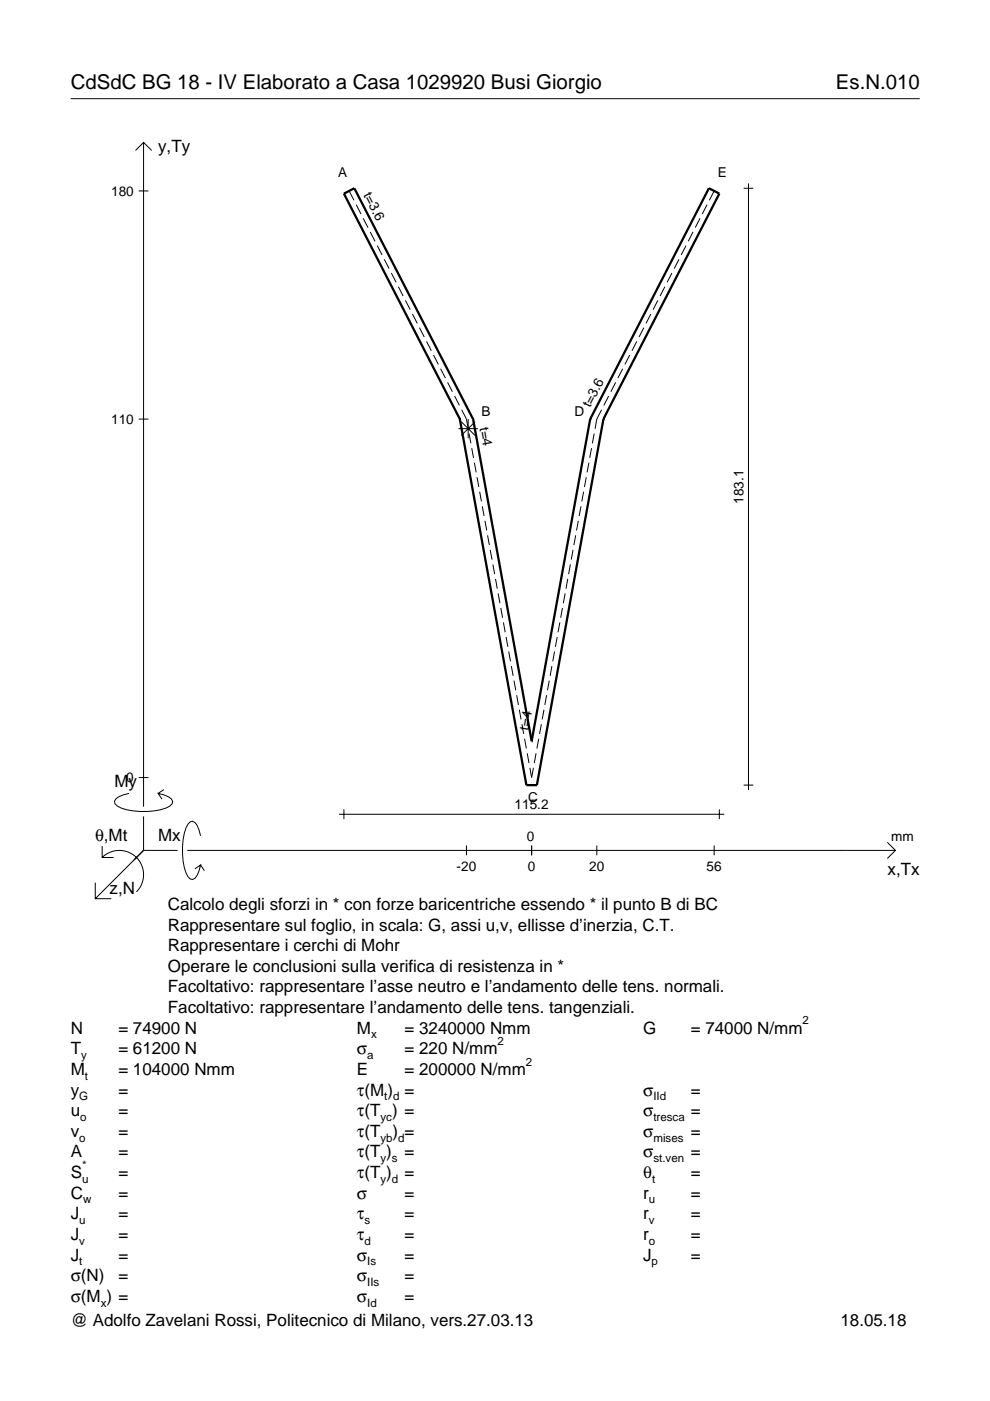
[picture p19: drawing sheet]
<svg xmlns="http://www.w3.org/2000/svg" width="210mm" height="297mm" viewBox="0 0 210 297" stroke-linecap="round" stroke-linejoin="round" font-family="sans-serif">
<defs><g id="words">
<g font-size="4.3">
<text x="15" y="18.9">CdSdC BG 18 - IV Elaborato a Casa 1029920 Busi Giorgio</text>
<text x="177.2" y="18.9">Es.N.010</text>
</g>
<g font-size="3.6">
<text x="33.5" y="32.3">y,Ty</text>
<text x="24.3" y="166.9">My</text>
<text x="20.1" y="178.2">θ,Mt</text>
<text x="33.5" y="178.2">Mx</text>
<text x="188.2" y="185.5">x,Tx</text>
<text x="23.2" y="189.6">z,N</text>
<text x="35.6" y="192.9">Calcolo degli sforzi in * con forze baricentriche essendo * il punto B di BC</text>
<text x="35.6" y="197.3">Rappresentare sul foglio, in scala: G, assi u,v, ellisse d’inerzia, C.T.</text>
<text x="35.6" y="201.7">Rappresentare i cerchi di Mohr</text>
<text x="35.6" y="206">Operare le conclusioni sulla verifica di resistenza in *</text>
<text x="35.6" y="210.4">Facoltativo: rappresentare l’asse neutro e l’andamento delle tens. normali.</text>
<text x="35.6" y="214.8">Facoltativo: rappresentare l’andamento delle tens. tangenziali.</text>
<text x="15" y="219.2">N</text>
<text x="25.1" y="219.2">= 74900 N</text>
<text x="75.7" y="219.2">M</text>
<text x="85.8" y="219.2">= 3240000 Nmm</text>
<text x="136.4" y="219.2">G</text>
<text x="146.5" y="219.2">= 74000 N/mm</text>
<text x="15" y="227.9">M</text>
<text x="15" y="223.5">T</text>
<text x="25.1" y="227.9">= 104000 Nmm</text>
<text x="25.1" y="223.5">= 61200 N</text>
<text x="75.7" y="223.5">σ</text>
<text x="75.7" y="227.9">E</text>
<text x="85.8" y="223.5">= 220 N/mm</text>
<text x="85.8" y="227.9">= 200000 N/mm</text>
<text x="15" y="232.3">y</text>
<text x="25.1" y="232.3">=</text>
<text x="75.7" y="232.3">τ(M ) =</text>
<text x="136.4" y="232.3">σ</text>
<text x="146.5" y="232.3">=</text>
<text x="15" y="236.7">u</text>
<text x="25.1" y="236.7">=</text>
<text x="75.7" y="236.7">τ(T ) =</text>
<text x="136.4" y="236.7">σ</text>
<text x="146.5" y="236.7">=</text>
<text x="15" y="245.4">A</text>
<text x="15" y="241">v</text>
<text x="25.1" y="241">=</text>
<text x="25.1" y="245.4">=</text>
<text x="75.7" y="245.4">τ(T )</text>
<text x="75.7" y="241">τ(T</text>
<text x="83.3" y="241">) =</text>
<text x="85.8" y="245.4">=</text>
<text x="136.4" y="241">σ</text>
<text x="136.4" y="245.4">σ</text>
<text x="146.5" y="241">=</text>
<text x="146.5" y="245.4">=</text>
<text x="15" y="249.8">S</text>
<text x="25.1" y="249.8">=</text>
<text x="75.7" y="249.8">τ(T )</text>
<text x="85.8" y="249.8">=</text>
<text x="136.4" y="249.8">θ</text>
<text x="146.5" y="249.8">=</text>
<text x="15" y="254.2">C</text>
<text x="25.1" y="254.2">=</text>
<text x="75.7" y="254.2">σ</text>
<text x="85.8" y="254.2">=</text>
<text x="136.4" y="254.2">r</text>
<text x="146.5" y="254.2">=</text>
<text x="15" y="262.9">J</text>
<text x="15" y="258.5">J</text>
<text x="25.1" y="262.9">=</text>
<text x="25.1" y="258.5">=</text>
<text x="75.7" y="258.5">τ</text>
<text x="75.7" y="262.9">τ</text>
<text x="85.8" y="258.5">=</text>
<text x="85.8" y="262.9">=</text>
<text x="136.4" y="262.9">r</text>
<text x="136.4" y="258.5">r</text>
<text x="146.5" y="262.9">=</text>
<text x="146.5" y="258.5">=</text>
<text x="15" y="267.3">J</text>
<text x="25.1" y="267.3">=</text>
<text x="75.7" y="267.3">σ</text>
<text x="85.8" y="267.3">=</text>
<text x="136.4" y="267.3">J</text>
<text x="146.5" y="267.3">=</text>
<text x="15" y="271.7">σ(N)</text>
<text x="25.1" y="271.7">=</text>
<text x="75.7" y="271.7">σ</text>
<text x="85.8" y="271.7">=</text>
<text x="15" y="276">σ(M ) =</text>
<text x="15" y="281.2">@ Adolfo Zavelani Rossi, Politecnico di Milano, vers.27.03.13</text>
<text x="75.7" y="276">σ</text>
<text x="85.8" y="276">=</text>
<text x="178.2" y="281.2">18.05.18</text>
</g>
<g font-size="2.9">
<text x="23.6" y="41.5">180</text>
<text x="71.7" y="37.6">A</text>
<text x="77" y="41.3" transform="rotate(63 77 41.3)">t=3.6</text>
<text x="152.2" y="37.6">E</text>
<text x="23.6" y="89.9">110</text>
<text x="102.1" y="88.1">B</text>
<text x="121.8" y="88.1">D</text>
<text x="125.2" y="86.6" transform="rotate(-63 125.2 86.6)">t=3.6</text>
<text x="101.7" y="90.7" transform="rotate(80 101.7 90.7)">t=4</text>
<text x="157.7" y="106.8" transform="rotate(-90 157.7 106.8)">183.1</text>
<text x="112.1" y="154.9" transform="rotate(-80 112.1 154.9)">t=4</text>
<text x="26.8" y="165.9">0</text>
<text x="109.1" y="171.6">115.2</text>
<text x="112" y="170">C</text>
<text x="111.7" y="178.2">0</text>
<text x="189" y="178.2">mm</text>
<text x="96.8" y="184.7">-20</text>
<text x="111.9" y="184.7">0</text>
<text x="124.9" y="184.7">20</text>
<text x="149.8" y="184.7">56</text>
</g>
<g font-size="2.4">
<text x="78.7" y="220.2">x</text>
<text x="105.5" y="221.5">2</text>
<text x="170.2" y="217.2">2</text>
<text x="17.2" y="224.5">y</text>
<text x="77.9" y="224.5">a</text>
<text x="111.5" y="225.9">2</text>
<text x="16.8" y="233.3">G</text>
<text x="18" y="228.9">t</text>
<text x="81.5" y="233.3">t d</text>
<text x="138.5" y="233.3">IId</text>
<text x="17" y="237.7">o</text>
<text x="80.7" y="237.7">yc</text>
<text x="138.5" y="237.7">tresca</text>
<text x="16.8" y="242">o</text>
<text x="80.7" y="242">yb d</text>
<text x="138.5" y="242">mises</text>
<text x="17.4" y="250.8">u</text>
<text x="17.4" y="247.8">*</text>
<text x="80.7" y="246.4">y s</text>
<text x="80.7" y="250.8">y d</text>
<text x="138.2" y="250.8">t</text>
<text x="138.5" y="246.4">st.ven</text>
<text x="17.6" y="255.2">w</text>
<text x="137.6" y="255.2">u</text>
<text x="16.8" y="263.9">v</text>
<text x="16.8" y="259.5">u</text>
<text x="77.3" y="263.9">d</text>
<text x="77.3" y="259.5">s</text>
<text x="137.6" y="263.9">o</text>
<text x="137.6" y="259.5">v</text>
<text x="16.8" y="268.3">t</text>
<text x="77.9" y="268.3">Is</text>
<text x="138.2" y="268.3">p</text>
<text x="77.9" y="272.7">IIs</text>
<text x="21.4" y="277">x</text>
<text x="77.9" y="277">Id</text>
</g>
</g></defs>
<g fill="none" stroke="#000" stroke-width=".21">
<path d="M15 20.9h180M28.7 31.9l1.7-1.7 1.8 1.7M30.4 30.2v140.8M157.7 39.9h2M158.7 38.9v128.6M29.4 40.5h2.1M74 40.5l1 2M75.5 43.4l1 2M77 46.3l1 2M78.5 49.2l1 2M80 52.1l1 2M81.5 55l1 2"/>
<path d="M83 57.9l1 2M142.5 57.9l-1.1 2M144 55l-1.1 2M145.4 52.1l-1 2M146.9 49.2l-1 2M148.4 46.3l-1 2M149.9 43.4l-1 2M151.4 40.5l-1 2M84.5 60.8l1 2M86 63.7l1 2M87.4 66.6l1.1 2M88.9 69.5l1.1 2"/>
<path d="M90.4 72.4l1 2M91.9 75.3l1 2M93.4 78.2l1 2M132 78.2l-1 2M133.5 75.3l-1 2M135 72.4l-1 2M136.5 69.5l-1 2M138 66.6l-1 2M139.5 63.7l-1 2M141 60.8l-1 2M29.4 88.9h2.1M94.9 81.1l1 2"/>
<path d="M96.4 84l1 2M97.2 90.9h4.1M97.8 89.4l2.9 2.9M97.9 86.9l1 2 .4 2M99.3 88.8v4.1M99.5 91.9l.3 2.1M100 95l.4 2.1M100.6 98.1l.4 2.1M100.7 89.4l-2.9 2.9M124.9 98.1l-.4 2.1M125.4 95l-.4 2.1M126 91.9l-.4 2.1"/>
<path d="M127.6 86.9l-1.1 2-.3 2M129 84l-1 2M130.5 81.1l-1 2M101.1 101.2l.4 2M101.7 104.3l.4 2M102.3 107.3l.3 2.1M102.8 110.4l.4 2.1M103.4 113.5l.4 2.1M103.9 116.6l.4 2.1M104.5 119.7l.4 2M120.9 119.7l-.3 2M121.5 116.6l-.4 2.1"/>
<path d="M122.1 113.5l-.4 2.1M122.6 110.4l-.4 2.1M123.2 107.3l-.4 2.1M123.7 104.3l-.3 2M124.3 101.2l-.4 2M105.1 122.7l.3 2.1M105.6 125.8l.4 2.1M106.2 128.9l.4 2.1M106.7 132l.4 2.1M107.3 135.1l.4 2M107.9 138.1l.3 2.1M117.6 138.1l-.4 2.1"/>
<path d="M118.1 135.1l-.3 2M118.7 132l-.4 2.1M119.3 128.9l-.4 2.1M119.8 125.8l-.4 2.1M120.4 122.7l-.4 2.1M108.4 141.2l.4 2.1M109 144.3l.4 2.1M109.5 147.4l.4 2.1M110.1 150.5l.4 2M110.7 153.6l.3 2M111.2 156.6l.4 2.1M111.8 159.7l.4 2.1"/>
<path d="M113.7 159.7l-.4 2.1M114.2 156.6l-.4 2.1M114.8 153.6l-.4 2M115.3 150.5l-.3 2M115.9 147.4l-.4 2.1M116.5 144.3l-.4 2.1M117 141.2l-.4 2.1M21.7 179.4v2.4h2.4M27.3 168.2a3.6 3.6 0 0 0-3 1.7l.1 .5a5.6 5.6 0 0 0 3.8 1.5 13.4 13.4 0 0 0 7.8-1l.5-.5 .1-.5a3.6 3.6 0 0 0-3.1-1.7l.8 1.2M29.4 164.9h2.1M30.4 173.1v7.2M34.7 167.4l-1.2 .8"/>
<path d="M42.5 177.2a3.6 3.6 0 0 0-1.7-3.1l-.5 .2a5.7 5.7 0 0 0-1.5 3.7 13.3 13.3 0 0 0 1 7.9l.5 .5 .5 .1a3.6 3.6 0 0 0 1.7-3.1l-1.2 .8M71.9 172.6h81.6M72.9 171.6v2.1M98.9 179.3v2M112.3 162.8l.4 2.1 .4-2.1M112.7 179.3v2M126.5 179.3v2M151.4 179.3v2M152.5 171.6v2.1M157.7 166.5h2M188.1 178.6l1.7 1.7-1.7 1.7M20.2 187.2v3.3h3.4"/>
<path d="M21.7 181.8a5.1 5.1 0 0 1 7.2 0 5.1 5.1 0 0 1 0 7.3M30.4 180.3l-10.2 10.2M30.4 180.3h7.2M39.7 180.3h150.1M42.5 183.4l.8 1.2"/>
</g>
<path d="M97.5 88.8h.1M97.5 88.8l-24.6-47.7 2.2-1.2 25.2 49M97.5 88.8l14.1 77.7h2.2l14.1-77.7M100.3 88.9h.1M100.3 88.9l12.4 68.2M125.1 88.9h.1M125.1 88.9l-12.4 68.2M127.9 88.8h.1M127.9 88.8l24.6-47.7-2.2-1.2-25.2 49M112.7 157.1h.1" fill="none" stroke="#000" stroke-width=".48"/>
<use href="#words"/>
</svg>
